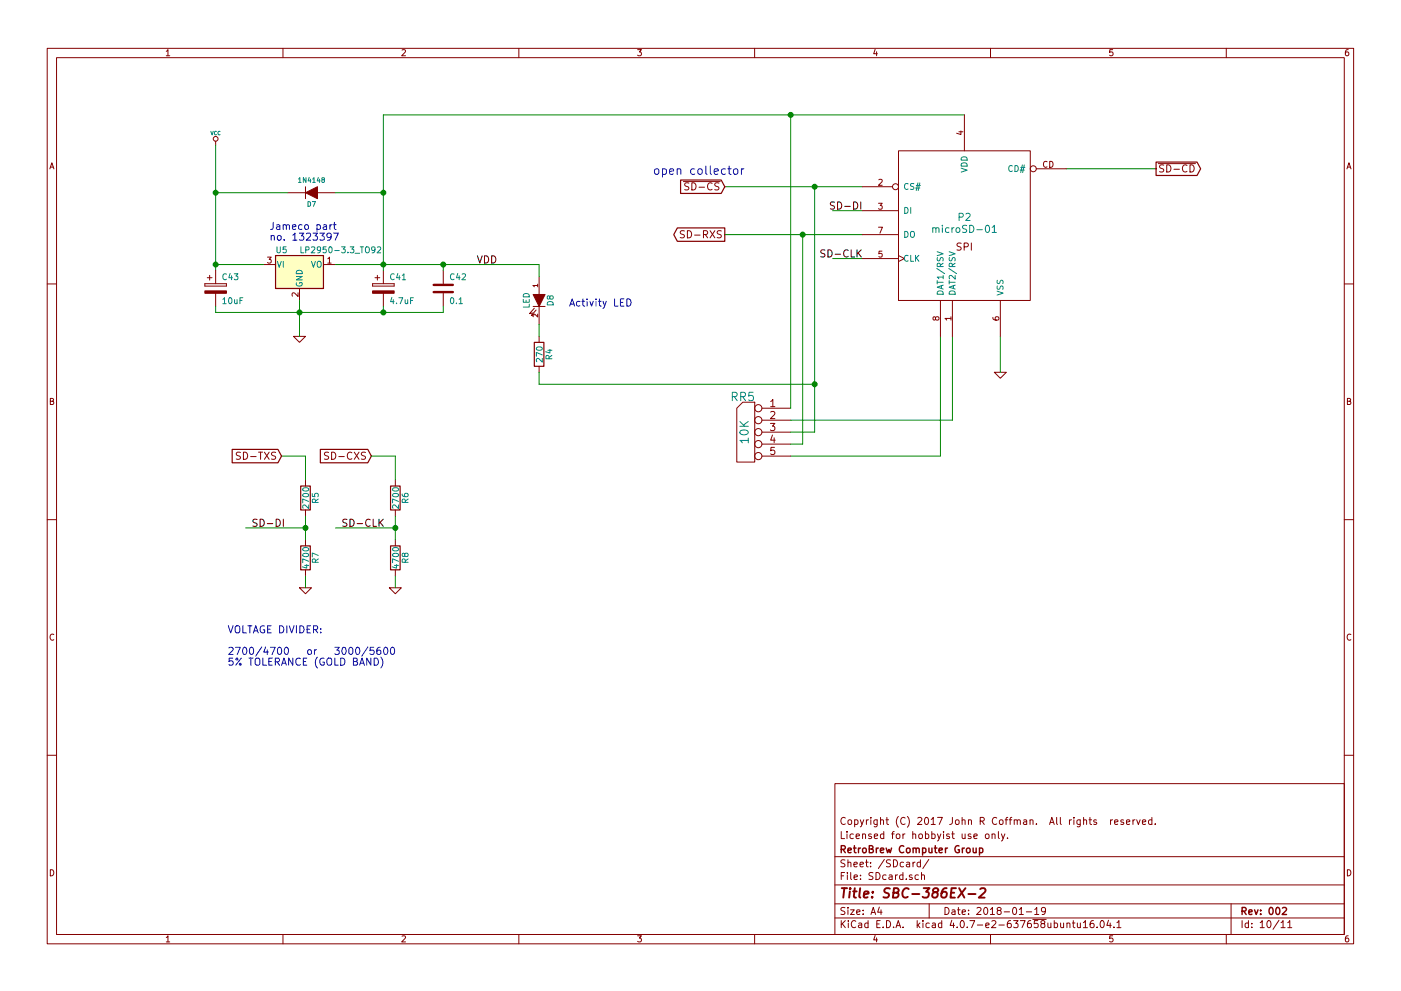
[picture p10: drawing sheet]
<svg xmlns="http://www.w3.org/2000/svg" width="297mm" height="210mm" viewBox="0 0 297 210" stroke-linecap="round" stroke-linejoin="round" font-family="sans-serif">
<g fill="none" stroke="#840000" stroke-width=".21">
<path d="M10 10.3h277v189.9h-277zM12 12.2h273v186.1h-273zM35.3 10.9l.3-.4v1.3M35.3 11.8h.7M60 10.3v1.9M85.2 10.6l.5-.1 .3 .4-.8 .9h.8M110 10.3v1.9M135.2 10.5h.8l-.4 .5 .3 .1 .1 .2-.1 .4-.2 .1-.5-.1M160 10.3v1.9M185.5 10.5l-.3 .9h.8M185.9 11v.8M210 10.3v1.9"/>
<path d="M235.9 10.5h-.6v.6h.6l.1 .5-.3 .2-.4-.1M260 10.3v1.9M285.9 10.5l-.4 .1-.2 .2-.1 .8 .3 .2 .4-.1 .1-.4-.1-.2-.4-.1-.3 .3M10.6 35.8l.4-1.3 .4 1.3M10.7 35.5h.6M45.7 30v.7M64.8 39.6v2.6M144.9 38.5h7.8M146 38.9l-.5-.1-.3 .3 .1 .3 .7 .3v.5l-.3 .1-.5-.1M146.7 38.8a.77 .77 0 0 1 .9 .7 .77 .77 0 0 1-.9 .8zM148.2 39.7h1.2M151 38.9a.72 .72 0 0 0-1 .5 .72 .72 0 0 0 .7 .9l.3-.1"/>
<path d="M152.4 38.9l-.6-.1-.3 .3 .2 .3 .6 .3v.5l-.2 .1-.6-.1M182.9 39.6h6.3M186.3 38.1l.5-.1 .2 .4-.7 .9h.7M190.5 32h27.9v31.7h-27.9zM203.3 28h.9M203.7 27.8v.7l-.9-.2M204.5 24.4v7.6M219.7 35.8h6.4M222 34.3a.56 .56 0 0 0-.8 .6 .56 .56 0 0 0 .8 .5M222.6 34.2a.64 .64 0 0 1 .7 .7 .64 .64 0 0 1-.7 .6zM245.6 34.7h7.9M246.7 35h-.5l-.4 .3 .2 .3 .7 .3v.4l-.3 .2-.6-.1"/>
<path d="M247.4 35a.77 .77 0 0 1 .9 .7 .77 .77 0 0 1-.9 .8zM248.9 35.9h1.2M251.7 35.1a.72 .72 0 0 0-1.1 .5 .72 .72 0 0 0 .8 .9l.3-.2M252.3 35a.77 .77 0 0 1 .9 .7 .77 .77 0 0 1-.9 .8zM285.6 35.8l.4-1.3 .4 1.3M285.7 35.5h.6M43.9 58.9h1.1M44.4 58.4v1M45.7 57.4v2.8M55.9 56.1h2.5M56.7 54.6h.8l-.4 .4 .4 .1v.6l-.2 .1-.6-.1M61 40.9h3.8"/>
<path d="M67.3 40.9h3.8M68.6 56.1h2.5M69.5 54.9l.3-.3v1.2M69.5 55.8h.7M79.5 58.9h1M80 58.4v1M81.3 57.4v2.8M94 57.4v2.8M114.3 58.7v3.8M145.1 49l-.6-.1-.2 .2v.4l.7 .3 .1 .4-.3 .3-.6-.1M145.7 48.9a.77 .77 0 0 1 .9 .8 .77 .77 0 0 1-.9 .8zM147.3 49.9h1.1"/>
<path d="M149.1 49.8l.8-.1 .1-.3v-.3l-.3-.2h-.6v1.6M149.5 49.8l.5 .7M150.5 48.9l1.1 1.6M151.6 48.9l-1.1 1.6M152.9 49l-.6-.1-.3 .3 .2 .4 .7 .3v.4l-.3 .2-.6-.1M182.9 44.7h7.6M182.9 54.9h7.6M182.9 49.8h7.6M186.3 43.1h.7l-.4 .5 .4 .1v.6l-.2 .1-.5-.1M186.3 48.2h.8l-.5 1.3M187 53.3h-.6l-.1 .6h.7v.5l-.2 .2-.5-.2M190.5 54.2l1.3 .7-1.3 .6"/>
<path d="M203.8 51.6h-.6l-.2 .1v.4l.6 .3 .2 .4-.3 .3-.6-.1M204.4 52.4l.8-.1 .1-.2-.1-.4-.2-.1h-.6v1.5M205.9 51.6v1.5M10 60.2h2M43.4 60.2v.5zM43.4 60.7h4.6zM43.4 60.2h4.6zM45.7 62.2v2.8M48 60.2v.5zM62.2 71.4h2.6l-1.3 1.2zM63.2 62.1v.8l-.9-.8-.4 .3 .1 .4M63.5 61.2v2.5"/>
<path d="M79 60.2v.5zM79 60.7h4.6zM79 60.2h4.6zM81.3 62.2v2.8M83.6 60.2v.5zM94 62.2v2.8M113 65h2.6M113.3 65.4l-1 1.1 .6-.1M113.7 65.8l-1.1 1.1 .7-.1M114 60.6h-1l.3 .3M114 66.6v.7l-.7-.7-.3 .2 .1 .4M114 60.3v.6"/>
<path d="M114.3 65v3.8M114.3 71.4v1.2M114.3 77.7v1.3M198.3 67.4l.3-.2 .4 .1 .1 .1-.1 .5h-.4l-.2-.1-.2-.5h-.3v.5l.2 .1 .2-.2M199.4 63.7v7.7M201.6 67.6h-1.2l.3 .3M201.6 67.2v.7M201.9 63.7v7.7M210.5 67.3l.1 .4 .2 .2h.7l.3-.2-.1-.4h-.7v.4l.2 .2M210.8 79h2.6l-1.3 1.3zM212.1 63.7v7.7M285 60.2h2"/>
<path d="M10.7 85.1h.5l.1-.5-.6-.1v1.3h.5l.2-.4-.3-.3M51 96l-.6-.1-.2 .2v.4l.6 .3 .2 .4-.3 .3-.6-.1M51.6 95.9a.77 .77 0 0 1 .9 .8 .77 .77 0 0 1-.9 .8zM53.1 96.9h1.2M54.8 95.9h.9M55.2 95.9v1.6M56.1 95.9l1 1.6M57.1 95.9l-1 1.6M58.4 96l-.5-.1-.3 .2v.4l.7 .3 .1 .4-.3 .3-.5-.1M69.7 96l-.6-.1-.2 .2v.4l.6 .3 .2 .4-.3 .3-.6-.1M70.3 95.9a.77 .77 0 0 1 .9 .8 .77 .77 0 0 1-.9 .8zM71.8 96.9h1.2"/>
<path d="M74.6 96.1a.72 .72 0 0 0-1 .5 .72 .72 0 0 0 .7 .9l.3-.2M75.1 95.9l1 1.6M76.1 95.9l-1 1.6M77.5 96l-.6-.1-.2 .2v.4l.6 .3 .2 .4-.3 .3-.6-.1M157.5 85.3h2.5v12.7h-3.8v-11.4zM161.5 86.6h6.1M161.5 89.1h6.1M161.5 91.7h6.1M161.5 94.2h6.1M161.5 96.8h6.1M163.3 89.8h1l-.5 .6 .5 .3-.1 .5-.2 .2-.7-.2M163.4 85.2l.5-.4v1.5"/>
<path d="M163.4 87.4l.6-.1 .3 .4-1 1.1h1M163.4 86.3h.9M163.8 92.3l-.4 1.1h1M164.1 92.9v1M164.2 94.9h-.7l-.1 .8 .2-.2 .5 .1 .2 .6-.3 .2-.6-.1M285.7 85.1h.5l.1-.5-.6-.1v1.3h.5l.2-.4-.3-.3M10 110.3h2M64.8 101.8v1.3M64.8 108.2v1.3M64.8 114.5v1.3M83.8 101.8v1.3M83.8 108.2v1.3"/>
<path d="M83.8 114.5v1.3M285 110.3h2M11.4 134.6a.58 .58 0 0 0-.8 .6 .58 .58 0 0 0 .8 .5M63.5 124.7h2.5l-1.2 1.3zM64.8 120.9v1.3M82.5 124.7h2.6l-1.3 1.3zM83.8 120.9v1.3M286.4 134.6a.58 .58 0 0 0-.8 .6 .58 .58 0 0 0 .8 .5M10 160.2h2M177 166.3h108v32h-108zM178.4 176.4v1.5h.7M179.2 173.6a.71 .71 0 0 0-1 .5 .71 .71 0 0 0 .7 .8l.3-.1"/>
<path d="M179.6 176.4v.2M179.6 176.9v1M179.9 174.1l.2-.2 .4 .2 .1 .5-.2 .2-.3 .1-.2-.1zM180.9 177l-.4-.1-.3 .3 .1 .6 .2 .1 .4-.1M181.2 174l.4-.1 .3 .3-.1 .6h-.6M181.2 173.9v1.5M181.5 177.4l.7-.1v-.3l-.5-.1-.2 .2 .1 .7h.6M182.4 173.9l.4 1M182.9 177.1l.2-.2 .4 .1v.9M182.9 176.9v1M183.1 173.9l-.5 1.4-.2 .1M183.7 173.9v1"/>
<path d="M184.1 173.9l-.4 .3M184.6 173.4v.2M184.6 173.9v1M184.7 177l-.3-.1-.3 .2 .1 .3 .5 .1v.3h-.6M185.4 177.4l.7-.1-.1-.3-.4-.1-.2 .2v.7h.6M186 173.9l-.1 1.4-.2 .1h-.4M186 174l-.5-.1-.2 .3v.6l.2 .1 .5-.1M186.7 174.1l.2-.2 .4 .1v.9M186.7 173.4v1.5M187.4 177l-.5-.1-.2 .3v.6l.2 .1 .5-.1M187.4 176.4v1.5M187.8 173.9h.6"/>
<path d="M188 173.4v1.3l.4 .2M189 176.9h.6M189.6 176.4l-.4 .3v1.2M190.1 177.1l.2-.2 .4 .2 .1 .5-.1 .2-.4 .1-.2-.1zM190.5 173.2a1.71 1.71 0 0 0 0 2.3M191.4 176.9v1M191.9 176.9l-.5 .3M191.9 173.6a.71 .71 0 0 0-1 .5 .71 .71 0 0 0 .7 .8l.3-.1M192.4 173.2a1.71 1.71 0 0 1 0 2.3M193.5 177.1l.2-.2 .4 .1 .1 .9M193.5 176.4v1.5M194.6 173.6l.6-.2 .3 .5-1 1h1"/>
<path d="M194.9 177.1l.2-.2 .4 .2 .1 .5-.1 .2-.4 .1-.2-.1zM196.2 173.6l.2-.2a.8 .8 0 0 1 .5 .8 .8 .8 0 0 1-.5 .7l-.4-.5zM196.2 177l.4-.1 .3 .3-.1 .6h-.6M196.2 176.4v1.5M197.4 173.9l.5-.5v1.5M197.4 174.9h.9M197.6 177l.4-.1 .3 .3-.2 .6h-.5M197.6 176.4v1.5M198.8 176.9l.3 1M198.8 173.4h1l-.7 1.5M199.5 176.9l-.5 1.4-.2 .1M200.1 176.4v.2"/>
<path d="M200.1 176.9v1M201.3 177l-.4-.1-.2 .2 .1 .3 .5 .1v.3h-.6M201.8 176.9h.5M201.9 173.4v1.3l-.6 .2M202 176.4v1.3l.3 .2M202.6 174.1l.2-.2 .5 .2 .1 .5-.2 .2-.4 .1-.2-.1zM204 176.9l.1 .9 .3 .1 .2-.1M204 174.1l.2-.2 .4 .1v.9M204 173.4v1.5M204.6 176.9v1M205.3 174.1l.2-.2 .4 .1 .1 .9M205.3 173.9v1"/>
<path d="M205.8 177l-.3-.1-.2 .2v.3l.5 .1v.3h-.5M206.5 177.4l.7-.1-.1-.3-.4-.1-.2 .2 .1 .7h.5M207.8 174.2l.7-.1 .2-.2-.1-.3-.2-.2h-.6v1.5M208.2 174.2l.5 .7M209 177.1l.2-.2 .4 .2 .1 .5-.1 .2-.4 .1-.2-.1zM210.3 177.1l.2-.2 .4 .1 .1 .9M210.3 176.9v1M211.3 173.6a.71 .71 0 0 0-1 .5 .71 .71 0 0 0 .7 .8l.3-.1M211.7 176.4v1.3l.2 .2M212 174.1l.2-.2 .4 .2 .1 .5-.2 .2-.3 .1-.2-.1zM212.3 176.9l.4 1M213.1 176.9l-.6 1.4-.2 .1"/>
<path d="M213.1 173.9h.6M213.6 177.8v.1M213.7 173.4l-.4 .3v1.2M214 173.9h.5M214.5 173.4l-.3 .3v1.2M215 174.1l.2-.2 .4 .1 .1 .9M215 173.9v1M215.7 174.1l.2-.2 .4 .1v.9M217 174h.6l.1 .9M217.7 174.3l-.7 .3 .2 .3 .5-.1M218.4 174.1l.2-.2 .4 .1v.9M218.4 173.9v1"/>
<path d="M219.7 174.8v.1M222.5 174.9l.5-1.5 .5 1.5M222.7 174.5h.7M224 173.4v1.3l.2 .2M224.8 173.4v1.3l.2 .2M226.7 173.9v1M227.2 173.9l-.5 .3M227.7 173.4v.2M227.7 173.9v1M229 173.9v1.4l-.2 .1h-.4M229 174l-.4-.1-.3 .3 .1 .6 .2 .1 .4-.1M229.7 174.1l.2-.2 .4 .1 .1 .9"/>
<path d="M229.7 173.4v1.5M230.9 173.9h.5M231.1 173.4v1.3l.3 .2M232.5 174l-.4-.1-.2 .2 .1 .3 .5 .1v.3h-.6M235.5 173.9v1M235.9 173.9l-.4 .3M236.3 174.4l.7-.1v-.3l-.4-.1-.3 .2 .1 .7h.6M238.2 174l-.4-.1-.2 .2 .1 .3 .5 .1v.3h-.6M238.8 174.4l.7-.1v-.3l-.4-.1-.3 .2 .1 .7h.6M240.2 173.9v1M240.6 173.9l-.4 .3M241 173.9l.4 1 .3-1"/>
<path d="M242.2 174.4l.7-.1v-.3l-.5-.1-.2 .2 .1 .7h.6M244.2 174l-.4-.1-.3 .3 .1 .6 .2 .1 .4-.1M244.2 173.4v1.5M244.9 174.8v.1M285 160.2h2M10.7 184.5a.65 .65 0 0 1 .7 .7 .65 .65 0 0 1-.7 .6zM35.3 198.9l.3-.4v1.3M35.3 199.8h.7M60 198.3v1.9M85.2 198.6l.5-.1 .3 .4-.8 .9h.8M110 198.3v1.9M135.2 198.5h.8l-.4 .5 .3 .1 .1 .2-.1 .4-.2 .1-.5-.1"/>
<path d="M160 198.3v1.9M177 194.8h108M177 191.8h108M177 187.8h108M177 181.8h108M178.4 195.3v1.5M178.4 185.8h.5M178.6 196l.6 .8M179.1 185.1h-.7v1.5M179.1 192.6l-.5-.1-.3 .3 .1 .3 .7 .4v.4l-.2 .1-.6-.1M179.1 182.5l-.5-.1-.3 .3 .1 .3 .7 .4v.4l-.2 .1-.6-.1M179.2 195.3l-.8 .9"/>
<path d="M179.7 185.1v.2M179.7 185.6v1M179.8 192.5v.2M179.8 183.1l.2-.2 .4 .1v.9M179.8 182.4v1.5M179.8 193v1M179.9 195.3v.2M179.9 195.8v1M180.3 193h.8l-.8 1h.8M180.4 185.1v1.3l.2 .2M181.1 183.4l.7-.1-.1-.3-.4-.1-.2 .2v.7h.6M181.1 186.1l.7-.1-.1-.3-.4-.1-.2 .2 .1 .7h.5"/>
<path d="M181.4 195.5a.71 .71 0 0 0-1 .5 .71 .71 0 0 0 .8 .8l.2-.1M181.6 193.5l.7-.1v-.3l-.4-.1-.3 .2 .1 .7h.6M182.1 195.9h.6v.9M182.3 183.4l.8-.1-.1-.3-.4-.1-.3 .2 .1 .7h.6M182.4 186.5v.1M182.4 185.7v.1M182.7 196.2l-.7 .3 .2 .3 .5-.1M183 193.9v.1M183 193.1v.1M183.5 182.9h.6M183.7 182.4v1.3l.4 .2M184 195.9l-.4-.1-.3 .3 .1 .6 .2 .1 .4-.1"/>
<path d="M184 195.3v1.5M184.6 183.8v.1M184.6 183v.1M184.7 194l.4-1.5 .5 1.5M184.8 193.6h.7M185.1 185.2l-.6-.1-.3 .3 .1 .3 .7 .3v.5l-.2 .1-.6-.1M185.5 198.5l-.3 .9h.8M185.7 185.1a.76 .76 0 0 1 .9 .8 .76 .76 0 0 1-.9 .7zM185.9 199v.8M185.9 196h.5M186.4 192.5l-.3 1h.9M186.6 195.3h-.7v1.5h.7"/>
<path d="M186.8 193v1M187.2 196.7v.1M187.5 182.3l-1.3 2M187.9 185.7l-.5-.1-.3 .3 .1 .6 .2 .1 .5-.1M188 195.3a.76 .76 0 0 1 .8 .8 .76 .76 0 0 1-.8 .7zM188.5 185.7h.6l.1 .9M188.8 182.5l-.6-.1-.3 .3 .1 .3 .7 .4v.4l-.2 .1-.6-.1M189.2 186l-.8 .3 .3 .3 .5-.1M189.4 182.4a.76 .76 0 0 1 .9 .8 .76 .76 0 0 1-.9 .7zM189.5 196.7v.1M189.9 185.6v1M190 196.8l.4-1.5 .6 1.5"/>
<path d="M190.1 196.4h.7M190.3 185.6l-.4 .3M191.4 185.7l-.4-.1-.3 .3 .1 .6 .2 .1 .4-.1M191.4 185.1v1.5M191.5 196.7v.1M191.6 183l-.5-.1-.2 .3v.6l.2 .1 .5-.1M192.2 186.5v.1M192.2 183h.6l.1 .9M192.9 183.3l-.7 .3 .2 .3 .5-.1M193.4 185.7l-.4-.1-.2 .2 .1 .2 .5 .2v.3h-.6M193.6 182.9v1M194 182.9l-.4 .3"/>
<path d="M194.5 195.3v1.5M194.6 196.3l.4 .5M194.7 185.7l-.4-.1-.3 .3 .1 .6 .2 .1 .4-.1M195 195.8l-.5 .6M195.1 183l-.4-.1-.3 .3 .1 .6 .2 .1 .4-.1M195.1 182.4v1.5M195.4 185.7l.2-.1 .4 .1v.9M195.4 185.1v1.5M195.7 195.3v.2M195.7 195.8v1M196.9 182.3l-1.2 2M197 191.8v3"/>
<path d="M197 195.9l-.4-.1-.3 .3 .1 .6 .2 .1 .4-.1M197.7 195.9h.6v.9M198.3 196.2l-.7 .3 .2 .3 .5-.1M199.7 195.9l-.5-.1-.2 .3v.6l.2 .1 .5-.1M199.7 195.3v1.5M200.4 192.5a.76 .76 0 0 1 .8 .8 .76 .76 0 0 1-.8 .7zM201.8 195.2l-.4 1.1h1M201.9 193.1h.5l.1 .9M202.2 195.8v1M202.5 193.4l-.7 .3 .2 .3 .5-.1M202.9 196.7v.1M203 193h.6"/>
<path d="M203.2 192.5v1.3l.4 .2M203.8 195.4l.1-.1a.8 .8 0 0 1 .6 .8 .8 .8 0 0 1-.6 .7 .97 .97 0 0 1-.1-1.4zM204 193.5l.7-.1-.1-.3-.4-.1-.2 .2 .1 .7h.5M205.1 196.7v.1M205.4 193.9v.1M205.4 193.1v.1M205.6 195.3h1.1l-.7 1.5M207.1 192.7l.6-.2 .3 .5-.9 1h.9M207.2 196.3h1.2M208.7 192.7l.2-.2a.8 .8 0 0 1 .5 .8 .8 .8 0 0 1-.5 .7l-.3-.5zM209 196.3l.7-.1v-.3l-.5-.1-.2 .2 .1 .7h.6M210 193l.4-.5v1.5"/>
<path d="M210 194h.8M210 198.3v1.9M210.3 195.5l.6-.2 .3 .5-1 1h1M211.7 193.2l-.3-.3 .1-.2 .2-.2 .4 .1 .2 .2-.1 .2-.5 .2-.3 .3v.2l.3 .3h.3l.3-.3v-.2l-.3-.3M211.8 196.3h1.1M212.9 193.5h1.1M214.3 195.3l-.5 .1a1.11 1.11 0 0 0-.1 1.3l.4 .1 .3-.1v-.5l-.3-.3-.4 .1-.1 .2M214.8 192.7l.2-.2a.8 .8 0 0 1 .6 .8 .8 .8 0 0 1-.6 .7l-.3-.5zM214.9 195.3h.9l-.5 .6 .5 .1v.7l-.2 .1-.7-.1M216.1 193l.4-.5v1.5M216.1 194h.9M216.3 195.3h1l-.6 1.5"/>
<path d="M217.6 193.5h1.1M218.5 195.3l-.4 .1a1.11 1.11 0 0 0-.1 1.3l.4 .1 .2-.1 .1-.5-.3-.3-.4 .1-.2 .2M219 195.1h2.8M219.4 193l.4-.5v1.5M219.4 194h.8M220 195.3h-.7v.7h.7l.1 .2-.1 .5-.2 .1-.5-.1M221 196l-.3-.3 .1-.2 .2-.2 .4 .1 .1 .2v.2l-.5 .2-.3 .3 .1 .4 .2 .1h.3l.2-.3v-.2l-.2-.3M221.7 193.2l-.3 .3h-.3l-.3-.3v-.4l.3-.3h.3l.3 .3a1.01 1.01 0 0 1-.5 1.2h-.2M222.2 195.8v.9l.4 .1 .2-.1M222.8 195.8v1M223.5 195.9l.5-.1 .2 .3-.1 .6h-.6M223.5 195.3v1.5"/>
<path d="M224.9 195.8v.9l.4 .1 .2-.1M225.5 195.8v1M226.2 196l.2-.2 .4 .1v.9M226.2 195.8v1M227.4 195.8h.5M227.6 195.3v1.3l.3 .2M228.4 195.8l.1 .9 .4 .1 .2-.1M229.1 195.8v1M229.7 195.8l.4-.5v1.5M229.7 196.8h.9M231.8 195.3l-.4 .1a1.11 1.11 0 0 0-.1 1.3l.4 .1 .2-.1 .1-.5-.3-.3-.4 .1-.2 .2M232.6 196.7v.1"/>
<path d="M233.4 195.5l.2-.2a.8 .8 0 0 1 .5 .8 .8 .8 0 0 1-.5 .7l-.4-.5zM235 195.2l-.3 1.1h.9M235.4 195.8v1M235.9 198.5h-.6v.7l.6-.1 .1 .5-.3 .2-.4-.1M236.2 196.7v.1M236.8 195.8l.4-.5v1.5M236.8 196.8h.9M260 198.3v1.9M261 191.8v6.5M263.3 195.3v1.5M264.7 195.9l-.4-.1-.3 .3 .1 .6 .2 .1 .4-.1M264.7 195.3v1.5"/>
<path d="M265.4 196.7v.1M265.4 195.9v.1M267.2 195.8l.4-.5v1.5M267.2 196.8h.8M268.8 195.5l.2-.2a.8 .8 0 0 1 .5 .8 .8 .8 0 0 1-.5 .7l-.4-.5zM271.2 195.2l-1.3 2M271.6 195.8l.4-.5v1.5M271.6 196.8h.9M273 195.8l.5-.5v1.5M273 196.8h.9M285.7 184.5a.65 .65 0 0 1 .7 .7 .65 .65 0 0 1-.7 .6zM285.9 198.5l-.4 .1-.2 .3-.1 .7 .3 .2 .4-.1 .1-.4-.1-.2-.4-.1-.3 .3"/>
<circle cx="45.7" cy="29.5" r=".51"/>
<circle cx="189.9" cy="39.6" r=".63"/>
<circle cx="219.1" cy="35.8" r=".63"/>
<circle cx="160.8" cy="86.6" r=".76"/>
<circle cx="160.8" cy="96.8" r=".76"/>
<circle cx="160.8" cy="89.1" r=".76"/>
<circle cx="160.8" cy="94.2" r=".76"/>
<circle cx="160.8" cy="91.7" r=".76"/>
</g>
<g fill="none" stroke="#840000" stroke-width=".3">
<path d="M180.9 179.9h.6M181.2 179.4v1.3l.3 .2M182 179.9v1M182.4 179.9l-.4 .3M185.8 179.9v1M186.2 179.9l-.4 .3M187.9 179.9l.3 1 .3-.7 .2 .7 .3-1M191.6 179.6a.71 .71 0 0 0-1 .5 .71 .71 0 0 0 .7 .8l.3-.1M193.6 179.9v1M195.6 179.9v1.5M197 179.9v.9l.4 .1 .2-.1M197.6 179.9v1"/>
<path d="M198.1 179.9h.6M198.3 179.4v1.3l.4 .2M200.5 179.9v1M200.9 179.9l-.4 .3M203.3 179.5a.69 .69 0 0 0-.8 .7 .69 .69 0 0 0 .9 .6v-.5h-.3M204 179.9v1M204.5 179.9l-.5 .3M206.3 179.9l.1 .9 .4 .1 .2-.1M207 179.9v1M207.7 179.9v1.5M178.4 180.2l.7-.1 .1-.2-.1-.3-.2-.2h-.5v1.5M178.7 180.2l.5 .7"/>
<path d="M179.8 180.4l.7-.1-.1-.3-.4-.1-.2 .2 .1 .7h.5M183 180.1l.2-.2 .4 .2 .1 .5-.2 .2-.3 .1-.2-.1zM184.3 180.1l.7-.1v-.4l-.2-.2h-.5v1.5h.6l.2-.1 .1-.4-.4-.3M186.7 180.4l.7-.1-.1-.3-.4-.1-.2 .2v.7h.6M192.3 180.1l.2-.2 .4 .2 .1 .5-.2 .2-.3 .1-.2-.1zM193.6 180.1l.2-.2 .4 .1v.9M194.2 180.1l.3-.2 .3 .1 .1 .9M195.6 180l.4-.1 .3 .3-.1 .6h-.6M199.1 180.4l.7-.1-.1-.3-.4-.1-.2 .2 .1 .7h.5M205 180.1l.2-.2 .4 .2 .1 .5-.1 .2-.4 .1-.2-.1zM207.7 180l.4-.1 .3 .3-.1 .6h-.6M263.3 193.3l.8-.1 .1-.2-.1-.3-.2-.2h-.6v1.5"/>
<path d="M263.7 193.3l.5 .7M264.8 193.5l.7-.1-.1-.3-.4-.1-.2 .2v.7h.6M266 193l.3 1 .4-1M267.3 193.9v.1M267.3 193.1v.1M269.3 192.6l.1-.1a.8 .8 0 0 1 .5 .8 .8 .8 0 0 1-.5 .7 .97 .97 0 0 1-.1-1.4zM270.6 192.7l.2-.2a.8 .8 0 0 1 .6 .8 .8 .8 0 0 1-.6 .7l-.3-.5zM271.9 192.7l.6-.2 .3 .5-1 1h1"/>
</g>
<g fill="none" stroke="#840000" stroke-width=".41">
<path d="M178.5 188.4h1.1M179 188.4l-.2 2M180.2 189.1l-.2 1.3M180.3 188.4l-.1 .2 .2-.1-.1-.1-.1 .2M180.9 189.1h.7M181.2 188.4l-.2 1.8 .1 .1 .4 .1M182.4 188.4l-.2 1.8 .2 .2M183.2 189.8l.9-.2v-.4l-.6-.1-.3 .3v.9h.7M184.9 190.3v.1M185.1 189.2l-.1 .2-.1-.1 .2-.1-.1 .2M188.7 188.5l-.8-.1-.3 .2v.6l.8 .4 .1 .5-.4 .3-.8-.1M189.4 189.4l.9-.1a.46 .46 0 0 0 .3-.5 .46 .46 0 0 0-.4-.4h-.7l-.2 2h.8l.2-.1 .2-.5-.4-.4"/>
<path d="M192.7 188.6a.87 .87 0 0 0-1 0 .87 .87 0 0 0-.4 1 .69 .69 0 0 0 .3 .8 .69 .69 0 0 0 .9-.1M193.4 189.7h1.5M195.8 188.4h1.3l-.8 .8a.48 .48 0 0 1 .7 .4l-.3 .7-.8 .1-.3-.1M198.1 189.3l-.2-.2-.1-.3a.66 .66 0 0 1 1-.3l.2 .3-.2 .3-.7 .2-.4 .4v.6l.7 .1a.68 .68 0 0 0 .3-1l-.2-.1M200.7 188.4a.93 .93 0 0 0-1.1 .9v1l.7 .1 .4-.3 .1-.5-.4-.4a.69 .69 0 0 0-.8 .4M201.7 189.4h.6M202.7 188.4h-.9l-.3 2h1M203.4 188.4l1.1 2M204.7 188.4l-1.6 2M205.3 189.7h1.5M207.8 188.6l.3-.2h.5l.2 .1 .1 .5-1.4 1.4h1.3"/>
</g>
<g fill="none" stroke="#0000c2" stroke-width=".21">
<path d="M138.9 35.9l.5-.1 .3 .3v.5l-.3 .4-.5-.1-.1-.3v-.5zM140.5 35.9l.5-.1 .3 .3-.1 .7-.2 .2-.5-.1M140.5 35.8v1.8M142 36.4l.8-.2-.1-.3-.5-.1-.2 .3 .1 .8h.6M143.6 36l.2-.2 .4 .1 .1 1.1M143.6 35.8v1.2M147.3 35.9l-.5-.1-.4 .3v.5l.2 .3h.7M148.1 35.9l.5-.1 .3 .3v.5l-.3 .4-.5-.1-.1-.3v-.5zM149.7 35.2v1.5l.2 .3M150.6 35.2v1.5l.3 .3M151.4 36.4l.9-.2-.1-.3-.5-.1-.3 .3 .1 .8h.7M153.8 35.9l-.5-.1-.3 .3v.5l.1 .3h.7"/>
<path d="M154.3 35.8h.7M154.6 35.2v1.5l.4 .3M155.7 35.9l.4-.1 .3 .3v.5l-.3 .4-.4-.1-.2-.3v-.5zM157.2 35.8v1.2M157.7 35.8l-.3 .1-.2 .2M57.5 50.1l.1-.1a.36 .36 0 0 1 .6 .2v.8M57.5 50v1M57.9 47.2v1.3l-.5 .2M58.7 47.7h.6v1M58.9 50.1l.2-.1 .4 .1 .1 .6-.1 .2-.4 .1-.2-.2zM59.3 48l-.6 .2a.3 .3 0 0 0 .1 .5l.5-.1M60 47.8l.1-.1a.36 .36 0 0 1 .6 .2v.8"/>
<path d="M60 47.7v1M60.2 50.8v.2M60.7 47.9a.35 .35 0 0 1 .3-.2 .35 .35 0 0 1 .4 .2v.8M62 48.2l.7-.2v-.3h-.5l-.2 .2 .1 .7h.6M62.1 49.9l.4-.5v1.6M62.1 51h.9M63.5 49.4h.9l-.5 .6 .5 .3-.1 .5-.2 .2-.6-.2M64 47.7h-.4l-.3 .3 .1 .6h.6M64.7 47.8l.2-.1 .4 .1 .1 .6-.1 .2-.4 .1-.2-.2zM65 49.6l.6-.2 .3 .5-1 1.1h1M66.4 49.4h.9l-.5 .6 .5 .3-.1 .5-.2 .2-.6-.2M67.2 47.7h.4l.3 .3-.1 .6h-.6"/>
<path d="M67.2 47.7v1.5M67.8 49.4h1l-.6 .6 .6 .3-.1 .5-.2 .2-.7-.2M68.6 47.7h.6v1M69.2 48l-.6 .2a.3 .3 0 0 0 .1 .5l.5-.1M70 47.7v1M70.2 50.1l-.3 .3h-.3l-.3-.3 .1-.5 .5-.2a.96 .96 0 0 1-.1 1.6h-.3M70.4 47.7l-.4 .3M70.7 47.7h.6M70.7 49.4h1l-.6 1.6M70.9 47.2v1.3l.4 .2M120.8 64.9l.5-1.5 .5 1.5M120.9 64.5h.8"/>
<path d="M123 64l-.5-.1-.3 .3 .2 .7h.6M123.4 63.9h.6M123.6 63.4v1.3l.4 .2M124.5 63.4v.2M124.5 63.9v1M125.1 63.9l.3 1 .4-1M126.4 63.4v.2M126.4 63.9v1M126.9 63.9h.6M127.1 63.4v1.3l.4 .2M127.8 63.9l.4 1M128.5 63.9l-.5 1.4-.2 .2"/>
<path d="M130.3 63.4v1.5h.7M131.5 64.2h.6M132.3 63.4h-.8v1.5h.8M132.9 63.4a.77 .77 0 0 1 .9 .8 .77 .77 0 0 1-.9 .7zM48.4 132.8l.5 1.5 .5-1.5M48.5 137.5l.6-.2 .3 .5-.9 1.1h.9M49.4 139.6h-.8l-.1 .8 .3-.2 .5 .1 .1 .6-.3 .2-.6-.1M49.9 133a.5 .5 0 0 1 .6-.2 .5 .5 0 0 1 .4 .5l-.1 .8-.3 .2a.53 .53 0 0 1-.7-.5zM49.9 137.3h1.1l-.7 1.6M51.2 139.6l-1.2 1.5M51.5 132.8v1.5h.7M51.6 137.5l.2-.2a.81 .81 0 0 1 .5 .8 .81 .81 0 0 1-.5 .8l-.2-.2-.2-.4z"/>
<path d="M52.6 132.8h.8M52.8 139.6h.8M53 132.8v1.5M53 137.5l.3-.2a.81 .81 0 0 1 .5 .8 .81 .81 0 0 1-.5 .8l-.3-.2-.1-.4zM53.2 139.6v1.5M53.7 134.3l.5-1.5 .5 1.5M53.8 133.9h.8M54.2 139.8a.5 .5 0 0 1 .5-.2 .5 .5 0 0 1 .4 .5l-.1 .8-.3 .2a.53 .53 0 0 1-.6-.5zM55.5 137.3l-1.3 1.9M55.8 139.6v1.5h.7M56 132.8a.71 .71 0 0 0-.9 .7 .71 .71 0 0 0 .9 .7l.1-.6h-.3M56.3 137.3l-.4 1h1"/>
<path d="M56.7 137.8v1.1M56.7 133.5h.6M57.3 137.3h1l-.6 1.6M57.5 132.8h-.8v1.5h.8M57.7 139.6h-.7v1.5h.7M59.1 137.4l.1-.1a.81 .81 0 0 1 .5 .8 .81 .81 0 0 1-.5 .8 .98 .98 0 0 1-.1-1.5zM59.3 132.8a.77 .77 0 0 1 .9 .7 .77 .77 0 0 1-.9 .8zM60.4 137.5l.3-.2a.81 .81 0 0 1 .5 .8 .81 .81 0 0 1-.5 .8l-.3-.2-.1-.4zM60.8 132.8v1.5M61.3 132.8l.5 1.5 .6-1.5M62.1 139.6v1.5l-.9-1.5v1.5M62.8 132.8v1.5"/>
<path d="M63.6 132.8a.77 .77 0 0 1 .9 .7 .77 .77 0 0 1-.9 .8zM63.7 139.8a.72 .72 0 0 0-1 .5 .72 .72 0 0 0 .7 .8l.3-.1M65 139.6h-.7v1.5h.7M65.1 133.5h.5M65.4 137.9l.3-.1 .3 .3v.5l-.3 .3-.5-.3zM65.8 132.8h-.7v1.5h.7M66.5 133.6l.7-.1 .2-.2-.1-.4-.2-.1h-.6v1.5M66.7 137.8v1.1M66.9 133.6l.5 .7M67.1 137.8l-.4 .3M67.3 139.4a1.75 1.75 0 0 0 0 2.3M68 134.1v.2"/>
<path d="M68 133.3v.2M68.7 139.7a.71 .71 0 0 0-.9 .7 .71 .71 0 0 0 .9 .7l.1-.6h-.3M69.4 139.8a.5 .5 0 0 1 .6-.2 .5 .5 0 0 1 .3 .5v.8l-.3 .2a.53 .53 0 0 1-.7-.5zM71 137.3h.9l-.5 .6 .5 .3v.5l-.3 .2-.6-.2M71 139.6v1.5h.7M72.2 139.6a.77 .77 0 0 1 .9 .8 .77 .77 0 0 1-.9 .7zM72.6 137.5l.3-.2a.81 .81 0 0 1 .5 .8 .81 .81 0 0 1-.5 .8l-.3-.2-.1-.4zM74.1 137.5l.2-.2a.81 .81 0 0 1 .5 .8 .81 .81 0 0 1-.5 .8l-.2-.2-.2-.4zM75.5 137.5l.3-.2a.81 .81 0 0 1 .5 .8 .81 .81 0 0 1-.5 .8l-.3-.2-.1-.4zM78 137.3l-1.3 1.9M78.6 139.6v1.5l-.9-1.5v1.5M79.2 137.3h-.7l-.1 .8 .3-.2 .5 .1 .1 .6-.3 .3-.6-.2"/>
<path d="M79.3 139.6a.77 .77 0 0 1 .9 .8 .77 .77 0 0 1-.9 .7zM80.6 137.3l-.4 .1a.99 .99 0 0 0 0 1.5l.5-.2 .1-.5-.3-.3h-.3l-.3 .3M80.7 139.4a1.75 1.75 0 0 1 0 2.3M81.5 137.5l.2-.2a.81 .81 0 0 1 .5 .8 .81 .81 0 0 1-.5 .8l-.2-.2-.2-.4zM82.9 137.5l.3-.2a.81 .81 0 0 1 .5 .8 .81 .81 0 0 1-.5 .8l-.3-.2-.1-.4zM50.8 140.8h.3v.3h-.3zM57 140.4h.5M58.4 140.4h.7l.2-.3-.1-.3-.2-.2h-.6v1.5M58.8 140.4l.5 .7M59.7 141.1l.5-1.5 .5 1.5M59.8 140.7h.8M64.3 140.4h.5"/>
<path d="M74.9 140.4l.7-.1 .1-.3v-.2l-.8-.2v1.5h.6l.3-.2v-.3l-.4-.2M76.3 141.1l.5-1.5 .5 1.5M76.4 140.7h.7"/>
<circle cx="50.2" cy="139.8" r=".22"/>
</g>
<g fill="none" stroke="#000" stroke-width=".21">
<path d="M101.2 54.3l.5 1.5 .5-1.5M102.7 54.3a.77 .77 0 0 1 .9 .7 .77 .77 0 0 1-.9 .8zM104.2 54.3a.77 .77 0 0 1 .9 .7 .77 .77 0 0 1-.9 .8zM174.9 53.1l-.6-.1-.3 .3 .2 .4 .6 .2v.5l-.2 .1h-.6M175.5 53a.77 .77 0 0 1 .9 .8 .77 .77 0 0 1-.9 .7zM176.9 42.9l-.5-.1-.3 .2v.4l.7 .3 .1 .4-.3 .3-.6-.1M177.1 53.9h1.1M177.6 42.8a.77 .77 0 0 1 .9 .8 .77 .77 0 0 1-.9 .8zM179.1 43.8h1.2M179.8 53.2a.72 .72 0 0 0-1 .4 .72 .72 0 0 0 .7 .9l.3-.1M180.5 53v1.5h.7M181 42.8a.77 .77 0 0 1 .9 .8 .77 .77 0 0 1-.9 .8z"/>
<path d="M181.7 53v1.5M181.9 53.7l.7 .8M182.5 42.8v1.6M182.6 53l-.9 .9M54.5 110.2h-.6l-.2 .1v.4l.7 .3 .1 .4-.3 .3-.6-.1M55.1 110.2a.77 .77 0 0 1 .9 .7 .77 .77 0 0 1-.9 .8zM56.7 111.1h1.1M58.5 110.2a.77 .77 0 0 1 .9 .7 .77 .77 0 0 1-.9 .8zM60.1 110.2v1.5M73.6 110.2h-.6l-.3 .1v.4l.7 .3 .2 .4-.3 .3-.6-.1M74.2 110.2a.77 .77 0 0 1 .9 .7 .77 .77 0 0 1-.9 .8zM75.7 111.1h1.2"/>
<path d="M78.5 110.3a.72 .72 0 0 0-1 .5 .72 .72 0 0 0 .7 .9l.3-.2M79.1 110.2v1.5h.8M80.4 110.2v1.5M80.6 110.8l.7 .9M81.3 110.2l-.9 .8"/>
</g>
<path d="M144.3 38.2h8.6l.8 1.4-.8 1.4h-8.6zM245.1 34.4h8.7l.8 1.4-.8 1.4h-8.7zM58.4 54.2h10.2v7h-10.2zM143.6 48.4h10.1v2.8h-10.1l-.8-1.4zM113.3 72.6h2v5.1h-2zM49.2 95.3h9.7l.8 1.5-.8 1.4h-9.7zM67.9 95.3h10.1l.7 1.5-.7 1.4h-10.1zM63.8 115.8h2v5.1h-2zM63.8 103.1h2v5.1h-2zM82.8 103.1h2v5.1h-2zM82.8 115.8h2v5.1h-2z" fill="none" stroke="#840000" stroke-width=".25"/>
<g fill="none" stroke="#008484" stroke-width=".21">
<path d="M44.7 27.9l.3 .7 .2-.7M45.9 27.9a.34 .34 0 0 0-.5 .3 .34 .34 0 0 0 .5 .3M46.7 27.9a.34 .34 0 0 0-.5 .3 .34 .34 0 0 0 .5 .3M63.3 38l.3-.3v1M63.3 38.7h.6M64.9 37.7v1l-.6-1v1M65.6 37.6l-.3 .8h.6M65.8 38v.7M66.3 38l.3-.3v1M66.3 38.7h.6M67.5 37.6l-.2 .8h.6M67.7 38v.7"/>
<path d="M68.4 38.1l-.2-.2 .1-.2h.4l.1 .3-.6 .3 .2 .4 .4-.1v-.4l-.2-.1M192.5 39a.56 .56 0 0 0-.7 .6 .56 .56 0 0 0 .7 .5M193.8 39h-.7v.4a.54 .54 0 0 1 .6 .7l-.2 .1-.5-.1M194.1 39.9h.9M194.3 39.3h.8M194.6 38.8l-.3 1.6M195 38.8l-.3 1.6M203.8 35.7l1.3 .4-1.3 .4M203.8 34.8a.69 .69 0 0 1 .8-.2 .69 .69 0 0 1 .5 .6h-1.3zM203.8 33.5a.69 .69 0 0 1 .8-.2 .69 .69 0 0 1 .5 .7h-1.3zM214.6 35.2a.56 .56 0 0 0-.7 .5 .56 .56 0 0 0 .7 .6M215.2 35.1a.64 .64 0 0 1 .7 .7 .64 .64 0 0 1-.7 .6z"/>
<path d="M216.3 36.1h.9M216.4 35.5h.9M216.8 35l-.4 1.6M217.2 35l-.4 1.6M48 58.2a.56 .56 0 0 0-.8 .5 .56 .56 0 0 0 .8 .5M48.8 58l-.3 .9h.8M49.1 58.5v.9M49.7 58.1h.7l-.4 .5 .4 .1v.5l-.2 .2-.5-.2M58.7 52.4v1l.3 .2h.2l.2-.2v-1M58.8 55.4l.4 1.3 .4-1.3M60.1 55.4v1.3M60.7 52.4h-.7v.6h.7v.5l-.2 .1-.5-.1"/>
<path d="M62.8 58.7h1.3l-1.3 .7h1.3M62.9 60a.59 .59 0 0 0 .5 .7 .59 .59 0 0 0 .6-.7l-.5-.1v.3M63 57.4a.67 .67 0 0 1 .7 0 .67 .67 0 0 1 .4 .7h-1.3zM63.8 52.4v1.2h.6M64.8 53h.6l.1-.5-.7-.1v1.2M65.3 42.8a.51 .51 0 0 1 .6 .5 .51 .51 0 0 1-.6 .5zM66 55.4l.4 1.3 .5-1.3M66 52.5l.5-.1 .3 .3-.8 .9h.8M66.2 42.8h.7l-.5 1M67.3 55.6l.2-.2 .4 .1 .2 .8a.42 .42 0 0 1-.2 .4 .42 .42 0 0 1-.5-.1l-.1-.3zM68 52.9l-.3 .3-.3-.1-.1-.6 .4-.1 .3 .2-.1 .7-.3 .3h-.2M69.1 52.4h-.6v.6h.6v.5l-.1 .1-.5-.1"/>
<path d="M69.8 52.5l.2-.1a.67 .67 0 0 1 .4 .6 .67 .67 0 0 1-.4 .6l-.3-.4zM71 53.2h.9M72.4 52.4h.8l-.4 .5 .4 .1v.5l-.2 .1-.6-.1M73.8 53.5v.1M74.2 52.4h.8l-.4 .5 .4 .1v.5l-.2 .1-.6-.1M75.3 53.7h1M76.4 52.4h.7M76.7 52.4v1.2M77.5 52.5l.2-.1h.4l.2 .8a.42 .42 0 0 1-.2 .4 .42 .42 0 0 1-.5 0l-.1-.4zM79.5 52.9l-.2 .3-.4-.1-.1-.6 .5-.1 .2 .2v.7l-.4 .3h-.2M80 52.5l.5-.1 .2 .3-.8 .9h.8M83.6 58.2a.56 .56 0 0 0-.8 .5 .56 .56 0 0 0 .8 .5"/>
<path d="M84.4 58l-.3 .9h.7M84.7 58.5v.9M85.3 58.4l.3-.3v1.3M85.3 59.4h.7M96.3 58.2a.56 .56 0 0 0-.8 .5 .56 .56 0 0 0 .8 .5M97.1 58l-.3 .9h.7M97.4 58.5v.9M98 58.2l.5-.1 .2 .3-.8 1h.8M191.8 44a.64 .64 0 0 1 .7 .6 .64 .64 0 0 1-.7 .7zM191.8 49.1a.64 .64 0 0 1 .7 .6 .64 .64 0 0 1-.7 .7zM192.5 54.3a.56 .56 0 0 0-.7 .5 .56 .56 0 0 0 .7 .5M193.1 54.2v1.2h.6"/>
<path d="M193.1 49.3l.2-.2h.4l.2 .8a.42 .42 0 0 1-.2 .4 .42 .42 0 0 1-.5 0l-.2-.4zM193.1 44v1.3M194.1 54.2v1.2M194.3 54.7l.5 .7M194.8 54.2l-.7 .7M197.8 48.5v-.1a.36 .36 0 0 1 .6 .1v.8M197.8 48.3v1M198.4 48.5a.35 .35 0 0 1 .4-.2 .35 .35 0 0 1 .3 .2v.8M198.6 57l1.7 1.1M198.7 53.4l1.3 .4-1.3 .4M198.7 59.9h1.3M198.7 59.5v.7"/>
<path d="M198.8 54.6v.6l.4 .1a.54 .54 0 0 1 .6-.6l.2 .2-.1 .4M199.4 56.6l-.1-.6-.5-.1-.1 .7h1.3M199.8 47.8v.1M199.8 48.3v1M200 58.8h-1.3l.4 .4M200 58.4v.8M200 55.8l-.6 .5M201.2 57l1.6 1.1M201.2 48.4l-.4-.1-.3 .3 .1 .6h.6M201.2 53.4l1.3 .4-1.3 .4M201.2 59.5v.7M201.2 59.9h1.3"/>
<path d="M201.3 54.6v.6l.4 .1a.54 .54 0 0 1 .7-.6l.1 .2-.1 .4M201.8 48.3v1M201.9 56.6l-.1-.6-.5-.1-.1 .7h1.3M202.3 48.3l-.5 .3M202.5 58.4v.8l-.9-.8-.4 .3 .1 .5M202.5 55.8l-.6 .5M202.8 48.5l.2-.2 .4 .2 .1 .5-.1 .2-.4 .1-.2-.1zM203.4 46.1l.7-.1 .1-.2v-.4l-.3-.1h-.5v1.5M204.8 45.4l.6-.1 .3 .4-1 1.1h1M205 47.9l-.6-.1-.3 .3 .1 .4 .7 .2v.5l-.3 .1-.5-.1M205.6 47.8a.77 .77 0 0 1 .9 .8 .77 .77 0 0 1-.9 .7zM207.1 48.7h1.2"/>
<path d="M209.1 47.9l.2-.1a.81 .81 0 0 1 .5 .8 .81 .81 0 0 1-.5 .7l-.2-.1-.2-.5zM210.4 48.2l.4-.4v1.5M210.4 49.3h.9M211.5 59.5v.6h.4a.54 .54 0 0 1 .6-.6l.2 .2-.1 .5M47.2 63.5l.4-.3v1.2M47.2 64.4h.8M48.6 63.3l.1-.1a.67 .67 0 0 1 .5 .6 .67 .67 0 0 1-.5 .6l-.2-.4zM49.7 63.6l.1 .8h.3l.2-.1M50.3 63.6v.8M50.9 63.7h.4M51.5 63.2h-.6v1.2M83.1 63.1l-.3 .9h.8"/>
<path d="M83.4 63.6v.8M84.1 64.3v.1M84.6 63.2h.8l-.5 1.2M85.9 63.6l.1 .8h.3l.1-.1M86.4 63.6v.8M87 63.7h.5M87.7 63.2h-.7v1.2M95.6 63.3l.2-.1a.67 .67 0 0 1 .4 .6 .67 .67 0 0 1-.4 .6l-.3-.4zM96.8 64.3v.1M97.3 63.5l.4-.3v1.2M97.3 64.4h.7M110.9 63.5v.6h1.3v-.6"/>
<path d="M111 62.5a.69 .69 0 0 1 .8-.2 .69 .69 0 0 1 .4 .7h-1.3zM111.5 63.7v.4M112.2 64.5v.6h-1.3M113.8 73.8a.76 .76 0 0 1 1.2 .2 .74 .74 0 0 1-1.3-.1zM115 76v.8l-.9-.8-.4 .3 .1 .5M115 75.3l-1.3-.5v.8M116.2 74.3h.8M116.2 64.1a.67 .67 0 0 1 .8-.1 .67 .67 0 0 1 .3 .7h-1.3zM116.4 76.1l-.1-.6h-.5l-.1 .6h1.3M116.6 63l.2-.2h.4l.1 .2-.1 .4-.4 .1-.2-.1-.2-.6h-.3v.6l.2 .1 .3-.3M116.6 74.1v.8l-.9-.3M117 75.4l-.6 .4"/>
<path d="M198.8 61.9a.69 .69 0 0 1 .7-.1 .69 .69 0 0 1 .5 .6h-1.3zM199.6 60.6v.6M200 60.5l-1.3 .4 1.3 .4M201.3 61.9a.69 .69 0 0 1 .8-.1 .69 .69 0 0 1 .4 .6h-1.3zM202.1 60.6v.6M202.5 60.5l-1.3 .4 1.3 .4M211.4 61.8l1.3 .4-1.3 .4M211.5 60.7v.6h.4a.54 .54 0 0 1 .6-.6l.2 .2-.1 .5M155.3 84.1h.8l.2-.3-.1-.4-.3-.2h-.6v1.8M155.7 84.1l.6 .9M156.9 90.4h1.7M156.9 89.4l1 1"/>
<path d="M157 91.4a.99 .99 0 0 1 1.6 .4 1.1 1.1 0 0 1-1.7 0zM157 84.1h.9l.2-.3-.1-.4-.3-.2h-.7v1.8M157.5 84.1l.6 .9M158.6 93.4h-1.7l.5 .5M158.6 92.9v1M158.6 89.4l-1 .8M159.7 83.2h-.9l-.1 .9 .3-.2 .6 .1 .1 .2v.6l-.3 .2h-.4l-.3-.2M64.2 117.6a.76 .76 0 0 1 1.3 .2 .74 .74 0 0 1-1.3-.1zM64.2 116.4a.76 .76 0 0 1 1.3 .2 .74 .74 0 0 1-1.3-.1zM64.2 104.9a.76 .76 0 0 1 1.3 .2 .74 .74 0 0 1-1.3-.1zM64.2 103.7a.76 .76 0 0 1 1.3 .2 .74 .74 0 0 1-1.3-.1zM64.6 120h.9"/>
<path d="M65 119.8v.7l-.9-.2M65.5 119.1l-1.3-.5v.8M65.5 107.1v.8l-1-.8-.3 .3 .1 .4M65.5 106.4l-1.3-.5v.8M66.2 104.7v.6l.6 .1v-.7h.6l.1 .2-.1 .5M66.9 119.3l-.1-.6-.5-.1-.1 .7h1.3M66.9 106.6l-.1-.6-.5-.1-.1 .7h1.3M67.5 117.9l-1.3-.6v.9M67.5 118.6l-.6 .4M67.5 105.9l-.6 .4M83.3 103.7a.76 .76 0 0 1 1.2 .2 .74 .74 0 0 1-1.3-.1zM83.3 116.4a.76 .76 0 0 1 1.2 .2 .74 .74 0 0 1-1.3-.1z"/>
<path d="M83.3 104.8a.69 .69 0 0 1 1.2 .3 .74 .74 0 0 1-1.3-.1zM83.3 117.5a.69 .69 0 0 1 1.2 .3 .74 .74 0 0 1-1.3-.1zM83.6 120h.9M84.1 119.8v.7l-.9-.2M84.5 107.1v.8l-.9-.8-.4 .3 .1 .4M84.5 106.4l-1.3-.5v.8M84.5 119.1l-1.3-.5v.8M85.3 104.8v.4l.3 .1 .7 .1 .2-.2-.1-.5-.6 .1v.4l.2 .2M85.8 117.6l.3-.2h.3l.1 .2-.1 .4-.3 .1-.2-.1-.2-.6h-.3v.6l.2 .1 .2-.2M85.9 106.6v-.6l-.5-.1-.1 .7h1.2M85.9 119.3v-.6l-.5-.1-.1 .7h1.2M86.5 105.9l-.6 .4"/>
<path d="M86.5 118.6l-.6 .4"/>
</g>
<g fill="#840000" stroke="#840000" stroke-width=".21">
<path d="M64.8 40.9l2.5-1.3v2.6z"/>
<path d="M79 61.7h4.6v.5h-4.6z"/>
<path d="M43.4 61.7h4.6v.5h-4.6z"/>
<path d="M113 62.5h2.6l-1.3 2.5z"/>
</g>
<path d="M91.9 62h4.1M91.9 60.4h4.1" fill="none" stroke="#840000" stroke-width=".51"/>
<path d="M58.4 54.2h10.2v7h-10.2z" fill="#ffffc2" stroke="#ffffc2" stroke-width=".21"/>
<g fill="#008400" stroke="#008400" stroke-width=".25">
<circle cx="170.2" cy="49.8" r=".51"/>
<circle cx="94" cy="56.1" r=".51"/>
<circle cx="167.6" cy="24.4" r=".51"/>
<circle cx="81.3" cy="40.9" r=".51"/>
<circle cx="45.7" cy="40.9" r=".51"/>
<circle cx="81.3" cy="56.1" r=".51"/>
<circle cx="63.5" cy="66.3" r=".51"/>
<circle cx="81.3" cy="66.3" r=".51"/>
<circle cx="64.8" cy="112" r=".51"/>
<circle cx="83.8" cy="112" r=".51"/>
<circle cx="172.7" cy="39.6" r=".51"/>
<circle cx="45.7" cy="56.1" r=".51"/>
<circle cx="172.7" cy="81.5" r=".51"/>
</g>
<g fill="none" stroke="#008400" stroke-width=".21">
<path d="M45.7 30.7v26.7M153.7 39.6h29.2M167.6 24.4v62.2M172.7 39.6v52.1h-5.1M204.5 24.4h-123.2v33M226.1 35.8h19M45.7 56.1h10.2M45.7 40.9h15.3M71.1 56.1h43.2v2.6M71.1 40.9h10.2M94 56.1v1.3M153.7 49.8h29.2"/>
<path d="M170.2 49.8v44.4h-2.6M176.5 54.9h6.4M176.5 44.7h6.4M45.7 65v1.3h48.3v-1.3M63.5 63.7v7.7M81.3 65v1.3M114.3 68.8v2.6M114.3 79v2.5h58.4M199.4 71.4v25.4h-31.8M201.9 71.4v17.7h-34.3M212.1 71.4v7.6M59.7 96.8h5.1v5"/>
<path d="M78.7 96.8h5.1v5M52.1 112h12.7M64.8 109.5v5M71.1 112h12.7M83.8 109.5v5M64.8 122.2v2.5M83.8 122.2v2.5"/>
</g>
</svg>
